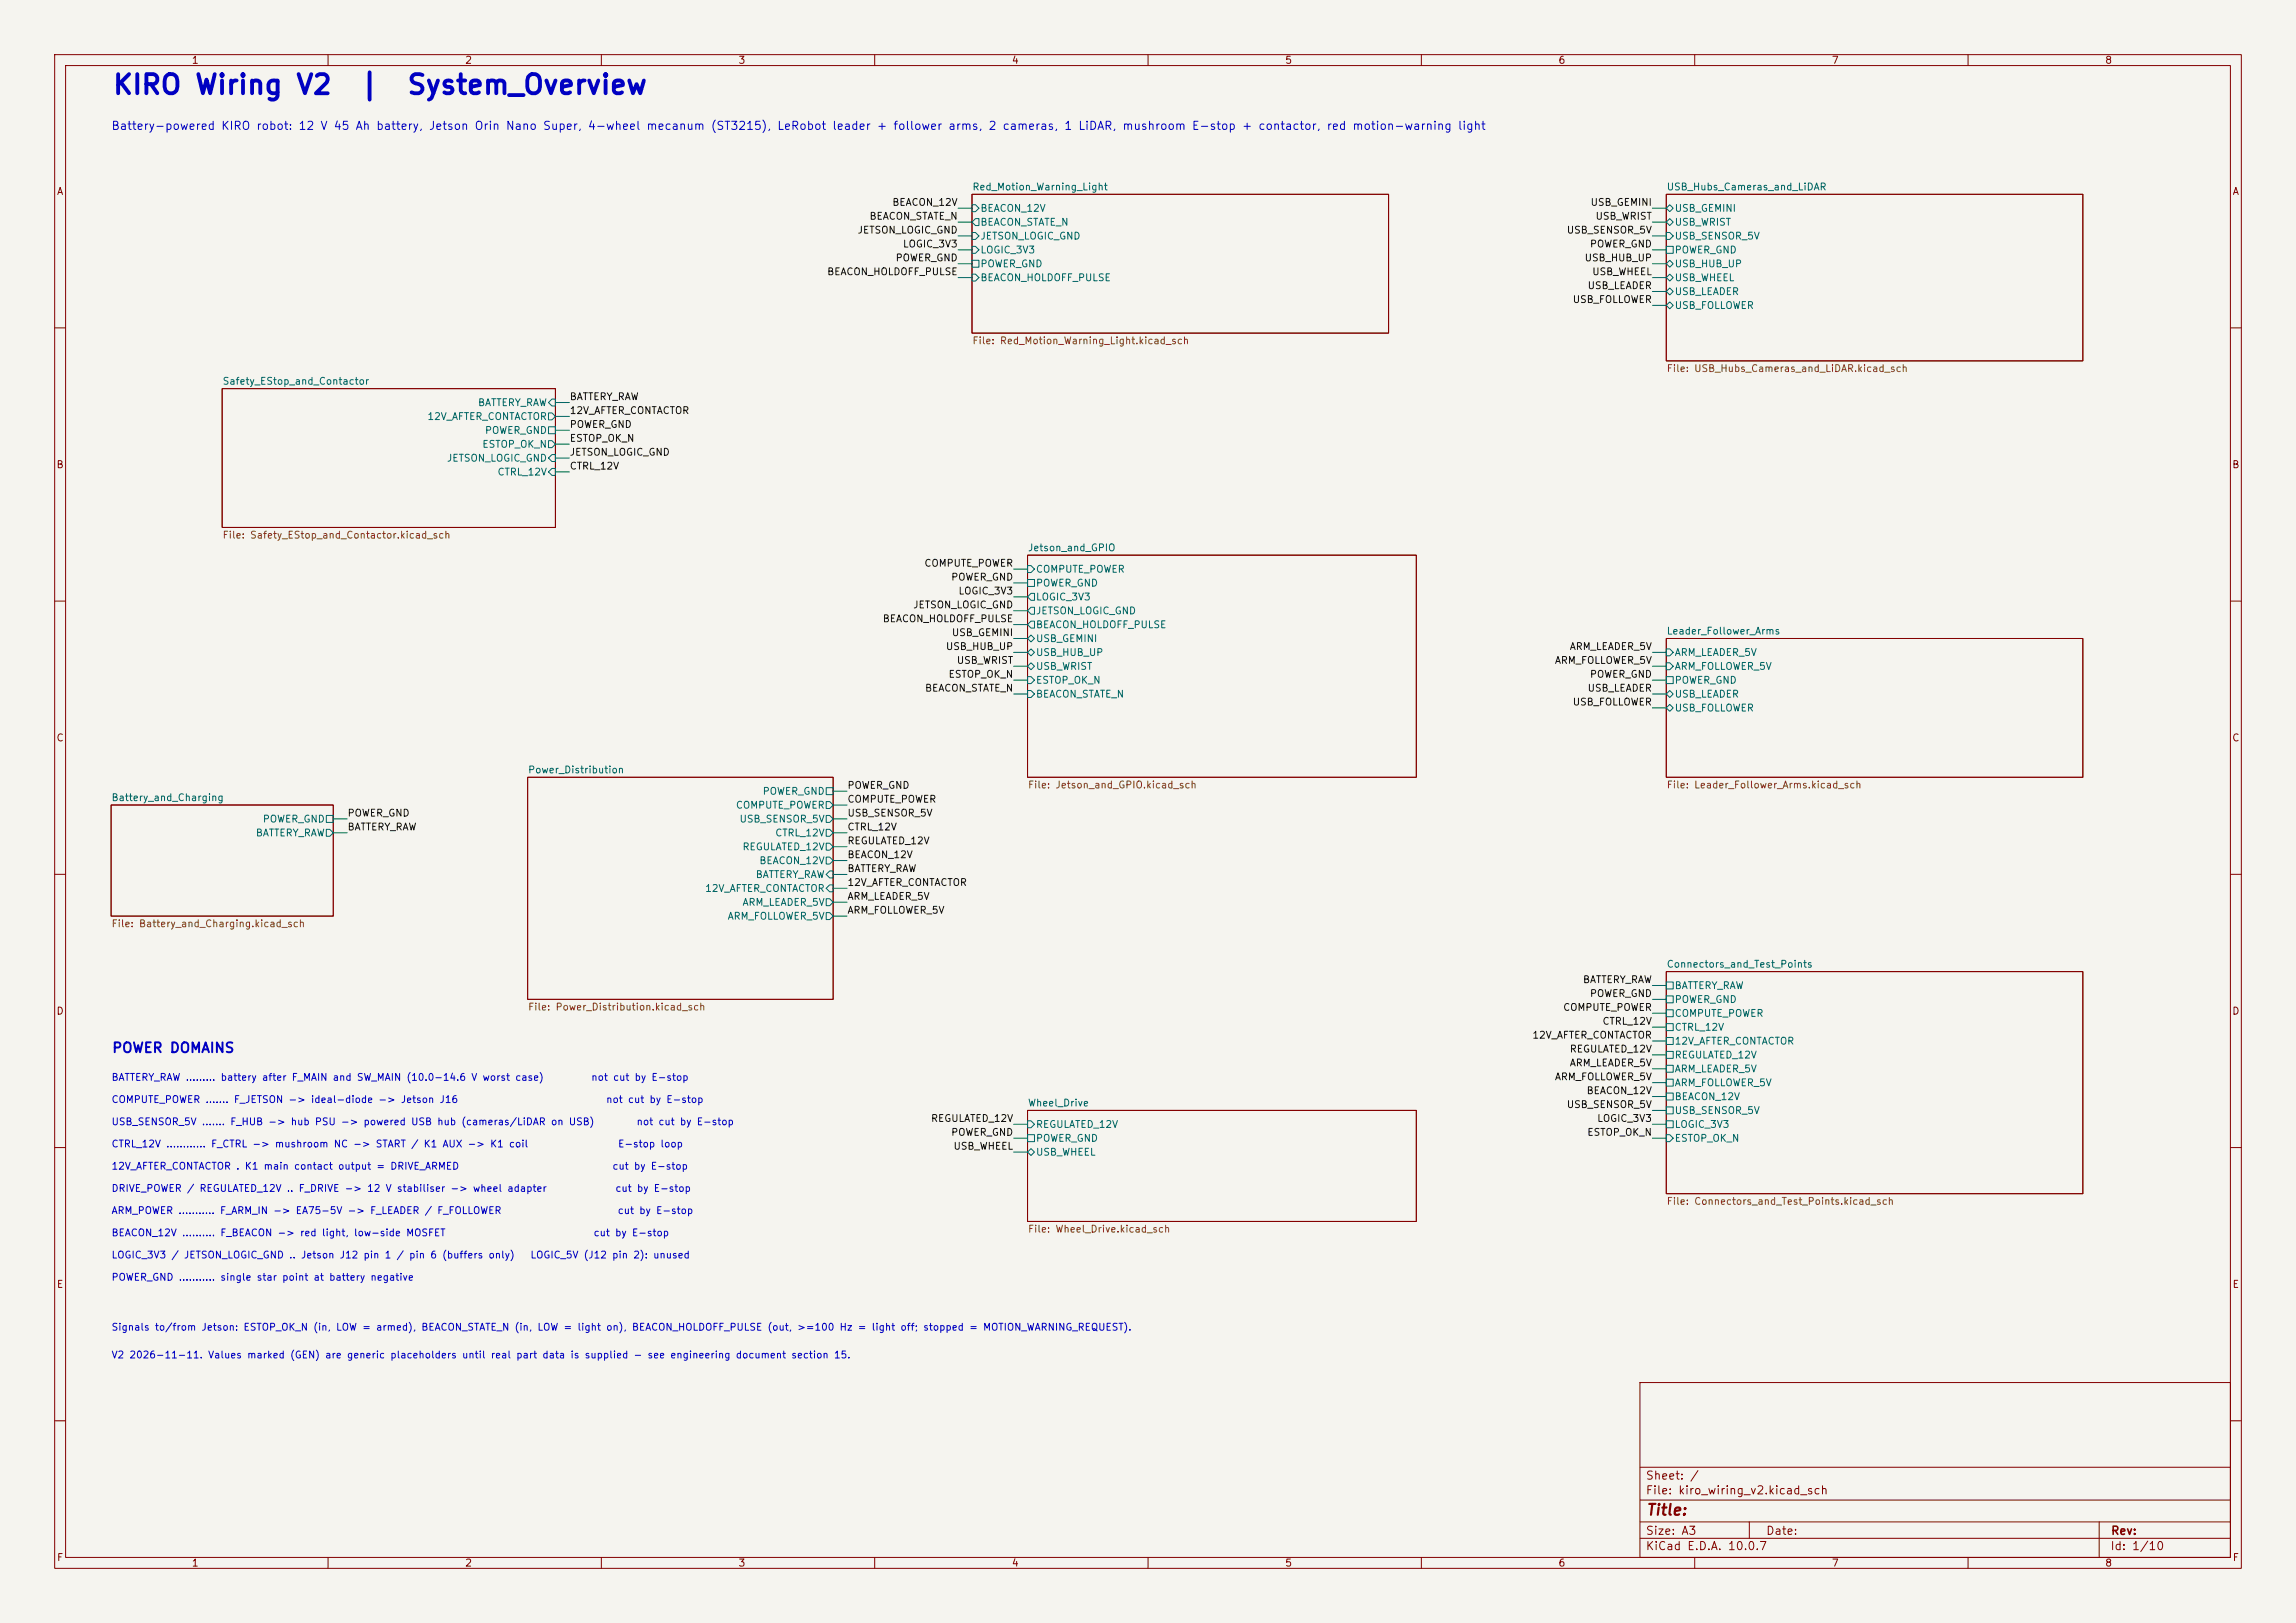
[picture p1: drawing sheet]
<svg xmlns="http://www.w3.org/2000/svg" width="420mm" height="297mm" viewBox="0 0 420 297" stroke-linecap="round" stroke-linejoin="round" font-family="sans-serif">
<defs><g id="words">
<g font-size="3.5" fill="#0000c2">
<text x="20.4" y="18.1">KIRO Wiring V2</text>
<text x="65.6" y="18.1">|</text>
<text x="74.3" y="18.1">System_Overview</text>
</g>
<text font-size="2" fill="#840000" x="301" y="277.8">Title:</text>
<text font-size="1.8" fill="#0000c2" x="20.4" y="193.1">POWER DOMAINS</text>
<text font-size="1.5" fill="#0000c2" x="20.3" y="24.1">Battery-powered KIRO robot: 12 V 45 Ah battery, Jetson Orin Nano Super, 4-wheel mecanum (ST3215), LeRobot leader + follower arms, 2 cameras, 1 LiDAR, mushroom E-stop + contactor, red motion-warning light</text>
<g font-size="1.5" fill="#840000">
<text x="300.9" y="273.8">File: kiro_wiring_v2.kicad_sch</text>
<text x="300.9" y="271.1">Sheet: /</text>
<text x="300.9" y="281.2">Size: A3</text>
<text x="322.9" y="281.2">Date:</text>
<text x="386" y="281.2">Rev:</text>
<text x="300.9" y="284">KiCad E.D.A. 10.0.7</text>
<text x="385.9" y="284">Id: 1/10</text>
</g>
<g font-size="1.3" fill="#840000">
<text x="35" y="12">1</text>
<text x="85" y="12">2</text>
<text x="135" y="12">3</text>
<text x="185" y="12">4</text>
<text x="235" y="12">5</text>
<text x="285" y="12">6</text>
<text x="335" y="12">7</text>
<text x="385" y="12">8</text>
<text x="10.3" y="36">A</text>
<text x="408.3" y="36">A</text>
<text x="10.2" y="86">B</text>
<text x="408.2" y="86">B</text>
<text x="10.2" y="136">C</text>
<text x="408.2" y="136">C</text>
<text x="10.2" y="186">D</text>
<text x="408.2" y="186">D</text>
<text x="10.3" y="236">E</text>
<text x="408.3" y="236">E</text>
<text x="10.3" y="286">F</text>
<text x="35" y="287">1</text>
<text x="85" y="287">2</text>
<text x="135" y="287">3</text>
<text x="185" y="287">4</text>
<text x="235" y="287">5</text>
<text x="285" y="287">6</text>
<text x="335" y="287">7</text>
<text x="385" y="287">8</text>
<text x="408.3" y="286">F</text>
</g>
<g font-size="1.3" fill="#006464">
<text x="177.8" y="35.1">Red_Motion_Warning_Light</text>
<text x="304.8" y="35.1">USB_Hubs_Cameras_and_LiDAR</text>
<text x="179.2" y="39.1">BEACON_12V</text>
<text x="179.2" y="41.6">BEACON_STATE_N</text>
<text x="306.2" y="39.1">USB_GEMINI</text>
<text x="306.2" y="41.6">USB_WRIST</text>
<text x="179.2" y="44.1">JETSON_LOGIC_GND</text>
<text x="179.2" y="46.7">LOGIC_3V3</text>
<text x="306.2" y="44.1">USB_SENSOR_5V</text>
<text x="306.2" y="46.7">POWER_GND</text>
<text x="179.2" y="49.2">POWER_GND</text>
<text x="179.2" y="51.8">BEACON_HOLDOFF_PULSE</text>
<text x="306.2" y="49.2">USB_HUB_UP</text>
<text x="306.2" y="51.8">USB_WHEEL</text>
<text x="306.2" y="54.3">USB_LEADER</text>
<text x="306.2" y="56.8">USB_FOLLOWER</text>
<text x="40.6" y="70.7">Safety_EStop_and_Contactor</text>
<text x="78.1" y="77.2">12V_AFTER_CONTACTOR</text>
<text x="87.3" y="74.6">BATTERY_RAW</text>
<text x="88.1" y="82.2">ESTOP_OK_N</text>
<text x="88.6" y="79.7">POWER_GND</text>
<text x="81.6" y="84.8">JETSON_LOGIC_GND</text>
<text x="90.9" y="87.3">CTRL_12V</text>
<text x="187.9" y="101.2">Jetson_and_GPIO</text>
<text x="189.4" y="105.1">COMPUTE_POWER</text>
<text x="189.4" y="107.6">POWER_GND</text>
<text x="189.4" y="110.2">LOGIC_3V3</text>
<text x="189.4" y="112.7">JETSON_LOGIC_GND</text>
<text x="189.4" y="115.3">BEACON_HOLDOFF_PULSE</text>
<text x="189.4" y="117.8">USB_GEMINI</text>
<text x="304.8" y="116.4">Leader_Follower_Arms</text>
<text x="189.4" y="120.3">USB_HUB_UP</text>
<text x="189.4" y="122.9">USB_WRIST</text>
<text x="189.4" y="125.4">ESTOP_OK_N</text>
<text x="306.2" y="120.3">ARM_LEADER_5V</text>
<text x="306.2" y="122.9">ARM_FOLLOWER_5V</text>
<text x="306.2" y="125.4">POWER_GND</text>
<text x="189.4" y="128">BEACON_STATE_N</text>
<text x="306.2" y="128">USB_LEADER</text>
<text x="306.2" y="130.5">USB_FOLLOWER</text>
<text x="96.5" y="141.8">Power_Distribution</text>
<text x="20.3" y="146.9">Battery_and_Charging</text>
<text x="134.5" y="148.3">COMPUTE_POWER</text>
<text x="139.4" y="145.7">POWER_GND</text>
<text x="46.7" y="153.4">BATTERY_RAW</text>
<text x="48" y="150.8">POWER_GND</text>
<text x="135.2" y="150.8">USB_SENSOR_5V</text>
<text x="135.7" y="155.9">REGULATED_12V</text>
<text x="141.7" y="153.4">CTRL_12V</text>
<text x="138.1" y="161">BATTERY_RAW</text>
<text x="138.8" y="158.4">BEACON_12V</text>
<text x="128.9" y="163.5">12V_AFTER_CONTACTOR</text>
<text x="135.7" y="166.1">ARM_LEADER_5V</text>
<text x="133" y="168.6">ARM_FOLLOWER_5V</text>
<text x="304.8" y="177.4">Connectors_and_Test_Points</text>
<text x="306.2" y="181.3">BATTERY_RAW</text>
<text x="306.2" y="183.8">POWER_GND</text>
<text x="306.2" y="186.4">COMPUTE_POWER</text>
<text x="306.2" y="188.9">CTRL_12V</text>
<text x="306.2" y="191.5">12V_AFTER_CONTACTOR</text>
<text x="306.2" y="194">REGULATED_12V</text>
<text x="306.2" y="196.5">ARM_LEADER_5V</text>
<text x="187.9" y="202.8">Wheel_Drive</text>
<text x="306.2" y="199.1">ARM_FOLLOWER_5V</text>
<text x="306.2" y="201.6">BEACON_12V</text>
<text x="189.4" y="206.7">REGULATED_12V</text>
<text x="189.4" y="209.2">POWER_GND</text>
<text x="306.2" y="204.2">USB_SENSOR_5V</text>
<text x="306.2" y="206.7">LOGIC_3V3</text>
<text x="306.2" y="209.2">ESTOP_OK_N</text>
<text x="189.4" y="211.8">USB_WHEEL</text>
</g>
<g font-size="1.3" fill="#0f0f0f">
<text x="158.9" y="40.5">BEACON_STATE_N</text>
<text x="163.1" y="38">BEACON_12V</text>
<text x="290.8" y="38">USB_GEMINI</text>
<text x="291.8" y="40.5">USB_WRIST</text>
<text x="156.8" y="43.1">JETSON_LOGIC_GND</text>
<text x="165.1" y="45.6">LOGIC_3V3</text>
<text x="286.5" y="43.1">USB_SENSOR_5V</text>
<text x="290.7" y="45.6">POWER_GND</text>
<text x="151.2" y="50.7">BEACON_HOLDOFF_PULSE</text>
<text x="163.7" y="48.1">POWER_GND</text>
<text x="289.8" y="48.1">USB_HUB_UP</text>
<text x="290.3" y="53.2">USB_LEADER</text>
<text x="291.1" y="50.7">USB_WHEEL</text>
<text x="287.6" y="55.8">USB_FOLLOWER</text>
<text x="104.1" y="73.5">BATTERY_RAW</text>
<text x="104.1" y="76.1">12V_AFTER_CONTACTOR</text>
<text x="104.1" y="78.6">POWER_GND</text>
<text x="104.1" y="81.2">ESTOP_OK_N</text>
<text x="104.1" y="83.7">JETSON_LOGIC_GND</text>
<text x="104.1" y="86.2">CTRL_12V</text>
<text x="169" y="104">COMPUTE_POWER</text>
<text x="173.9" y="106.6">POWER_GND</text>
<text x="166.9" y="111.6">JETSON_LOGIC_GND</text>
<text x="175.2" y="109.1">LOGIC_3V3</text>
<text x="161.4" y="114.2">BEACON_HOLDOFF_PULSE</text>
<text x="172.9" y="119.3">USB_HUB_UP</text>
<text x="174" y="116.7">USB_GEMINI</text>
<text x="287" y="119.3">ARM_LEADER_5V</text>
<text x="173.4" y="124.3">ESTOP_OK_N</text>
<text x="174.9" y="121.8">USB_WRIST</text>
<text x="284.3" y="121.8">ARM_FOLLOWER_5V</text>
<text x="290.7" y="124.3">POWER_GND</text>
<text x="169.1" y="126.9">BEACON_STATE_N</text>
<text x="287.6" y="129.4">USB_FOLLOWER</text>
<text x="290.3" y="126.9">USB_LEADER</text>
<text x="63.5" y="149.7">POWER_GND</text>
<text x="154.9" y="144.7">POWER_GND</text>
<text x="154.9" y="149.7">USB_SENSOR_5V</text>
<text x="154.9" y="147.2">COMPUTE_POWER</text>
<text x="63.5" y="152.3">BATTERY_RAW</text>
<text x="154.9" y="152.3">CTRL_12V</text>
<text x="154.9" y="154.8">REGULATED_12V</text>
<text x="154.9" y="157.4">BEACON_12V</text>
<text x="154.9" y="159.9">BATTERY_RAW</text>
<text x="154.9" y="165">ARM_LEADER_5V</text>
<text x="154.9" y="167.5">ARM_FOLLOWER_5V</text>
<text x="154.9" y="162.4">12V_AFTER_CONTACTOR</text>
<text x="285.8" y="185.3">COMPUTE_POWER</text>
<text x="289.5" y="180.2">BATTERY_RAW</text>
<text x="290.7" y="182.8">POWER_GND</text>
<text x="280.2" y="190.4">12V_AFTER_CONTACTOR</text>
<text x="293" y="187.8">CTRL_12V</text>
<text x="284.3" y="198">ARM_FOLLOWER_5V</text>
<text x="287" y="192.9">REGULATED_12V</text>
<text x="287" y="195.5">ARM_LEADER_5V</text>
<text x="286.5" y="203.1">USB_SENSOR_5V</text>
<text x="290.1" y="200.5">BEACON_12V</text>
<text x="170.2" y="205.6">REGULATED_12V</text>
<text x="173.9" y="208.2">POWER_GND</text>
<text x="290.2" y="208.2">ESTOP_OK_N</text>
<text x="292.1" y="205.6">LOGIC_3V3</text>
<text x="174.3" y="210.7">USB_WHEEL</text>
</g>
<g font-size="1.3" fill="#725600">
<text x="177.8" y="63.3">File: Red_Motion_Warning_Light.kicad_sch</text>
<text x="304.8" y="68.4">File: USB_Hubs_Cameras_and_LiDAR.kicad_sch</text>
<text x="40.6" y="98.9">File: Safety_EStop_and_Contactor.kicad_sch</text>
<text x="187.9" y="144.6">File: Jetson_and_GPIO.kicad_sch</text>
<text x="304.8" y="144.6">File: Leader_Follower_Arms.kicad_sch</text>
<text x="20.3" y="170">File: Battery_and_Charging.kicad_sch</text>
<text x="96.5" y="185.2">File: Power_Distribution.kicad_sch</text>
<text x="304.8" y="220.8">File: Connectors_and_Test_Points.kicad_sch</text>
<text x="187.9" y="225.9">File: Wheel_Drive.kicad_sch</text>
</g>
<g font-size="1.3" fill="#0000c2">
<text x="20.3" y="198.1">BATTERY_RAW ......... battery after F_MAIN and SW_MAIN (10.0-14.6 V worst case)</text>
<text x="20.3" y="202.2">COMPUTE_POWER ....... F_JETSON -&gt; ideal-diode -&gt; Jetson J16</text>
<text x="108" y="198.1">not cut by E-stop</text>
<text x="110.8" y="202.2">not cut by E-stop</text>
<text x="20.3" y="206.2">USB_SENSOR_5V ....... F_HUB -&gt; hub PSU -&gt; powered USB hub (cameras/LiDAR on USB)</text>
<text x="116.3" y="206.2">not cut by E-stop</text>
<text x="20.3" y="210.3">CTRL_12V ............ F_CTRL -&gt; mushroom NC -&gt; START / K1 AUX -&gt; K1 coil</text>
<text x="20.3" y="214.4">12V_AFTER_CONTACTOR . K1 main contact output = DRIVE_ARMED</text>
<text x="111.9" y="214.4">cut by E-stop</text>
<text x="112.9" y="210.3">E-stop loop</text>
<text x="20.3" y="218.4">DRIVE_POWER / REGULATED_12V .. F_DRIVE -&gt; 12 V stabiliser -&gt; wheel adapter</text>
<text x="112.5" y="218.4">cut by E-stop</text>
<text x="20.3" y="222.5">ARM_POWER ........... F_ARM_IN -&gt; EA75-5V -&gt; F_LEADER / F_FOLLOWER</text>
<text x="20.3" y="226.5">BEACON_12V .......... F_BEACON -&gt; red light, low-side MOSFET</text>
<text x="108.5" y="226.5">cut by E-stop</text>
<text x="112.9" y="222.5">cut by E-stop</text>
<text x="20.3" y="230.6">LOGIC_3V3 / JETSON_LOGIC_GND .. Jetson J12 pin 1 / pin 6 (buffers only)</text>
<text x="96.9" y="230.6">LOGIC_5V (J12 pin 2): unused</text>
<text x="20.3" y="234.7">POWER_GND ........... single star point at battery negative</text>
<text x="20.3" y="243.8">Signals to/from Jetson: ESTOP_OK_N (in, LOW = armed), BEACON_STATE_N (in, LOW = light on), BEACON_HOLDOFF_PULSE (out, &gt;=100 Hz = light off; stopped = MOTION_WARNING_REQUEST).</text>
<text x="20.3" y="248.9">V2 2026-11-11. Values marked (GEN) are generic placeholders until real part data is supplied - see engineering document section 15.</text>
</g>
</g></defs>
<path d="M0 0h420v297h-420z" fill="#f5f4ef" stroke="#f5f4ef" stroke-width=".18"/>
<g fill="none" stroke="#840000" stroke-width=".18">
<path d="M10 10h400v277h-400zM12 12h396v273h-396zM60 10v2M110 10v2M160 10v2M210 10v2M260 10v2M310 10v2M360 10v2M177.8 35.6h76.2v25.4h-76.2zM304.8 35.6h76.2v30.4h-76.2zM10 60h2"/>
<path d="M40.6 71.1h61v25.4h-61zM408 60h2M10 110h2M188 101.6h71.1v40.6h-71.1zM304.8 116.8h76.2v25.4h-76.2zM408 110h2M10 160h2M20.3 147.3h40.7v20.3h-40.7zM96.5 142.2h55.9v40.7h-55.9zM408 160h2M304.8 177.8h76.2v40.6h-76.2zM10 210h2"/>
<path d="M188 203.2h71.1v20.3h-71.1zM408 210h2M300 253h108v32h-108zM10 260h2M300 278.5h108M300 274.5h108M300 268.5h108M320 278.5v3M384 278.5v6.5M408 260h2M60 285v2M110 285v2"/>
<path d="M160 285v2M210 285v2M260 285v2M300 281.5h108M310 285v2M360 285v2"/>
</g>
<g fill="none" stroke="#006464" stroke-width=".18">
<path d="M177.8 37.5h.6l.7 .6-.7 .6h-.6zM304.8 38.1l.6-.6 .7 .6-.7 .6zM177.8 40.6l.6-.6h.7v1.3h-.7zM177.8 42.5h.6l.7 .7-.7 .6h-.6zM177.8 45.1h.6l.7 .6-.7 .7h-.6zM177.8 47.6h1.3v1.3h-1.3zM177.8 50.2h.6l.7 .6-.7 .6h-.6zM304.8 40.6l.6-.6 .7 .6-.7 .7zM304.8 42.5h.6l.7 .7-.7 .6h-.6zM304.8 45.1h1.3v1.3h-1.3zM304.8 48.3l.6-.7 .7 .7-.7 .6zM304.8 50.8l.6-.6 .7 .6-.7 .6z"/>
<path d="M304.8 53.3l.6-.6 .7 .6-.7 .7zM304.8 55.9l.6-.7 .7 .7-.7 .6zM100.3 75.6h.7l.6 .6-.6 .6h-.7zM100.3 78.1h1.3v1.3h-1.3zM101 73h.6v1.3h-.6l-.7-.6zM100.3 80.6h.7l.6 .7-.6 .6h-.7zM101 83.2h.6v1.3h-.6l-.7-.7zM101 85.7h.6v1.3h-.6l-.7-.6zM188 103.5h.6l.6 .6-.6 .7h-.6zM188 106h1.2v1.3h-1.2zM188 116.8l.6-.6 .6 .6-.6 .7zM188 119.4l.6-.7 .6 .7-.6 .6z"/>
<path d="M188.6 108.6h.6v1.3h-.6l-.6-.7zM188.6 111.1h.6v1.3h-.6l-.6-.6zM188.6 113.7h.6v1.2h-.6l-.6-.6zM304.8 118.7h.6l.7 .7-.7 .6h-.6zM188 121.9l.6-.6 .6 .6-.6 .7zM188 123.8h.6l.6 .7-.6 .6h-.6zM188 126.4h.6l.6 .6-.6 .6h-.6zM304.8 121.3h.6l.7 .6-.7 .7h-.6zM304.8 123.8h1.3v1.3h-1.3zM304.8 127l.6-.6 .7 .6-.7 .6zM304.8 129.5l.6-.6 .7 .6-.7 .7zM59.7 149.2h1.3v1.3h-1.3z"/>
<path d="M59.7 151.8h.6l.7 .6-.7 .6h-.6zM151.1 144.1h1.3v1.3h-1.3zM151.1 146.7h.7l.6 .6-.6 .7h-.7zM151.1 149.2h.7l.6 .7-.6 .6h-.7zM151.1 151.8h.7l.6 .6-.6 .6h-.7zM151.1 154.3h.7l.6 .6-.6 .7h-.7zM151.1 156.8h.7l.6 .7-.6 .6h-.7zM151.8 159.4h.6v1.3h-.6l-.7-.7zM151.1 164.5h.7l.6 .6-.6 .6h-.7zM151.1 167h.7l.6 .6-.6 .7h-.7zM151.8 161.9h.6v1.3h-.6l-.7-.6zM304.8 179.7h1.3v1.3h-1.3z"/>
<path d="M304.8 182.2h1.3v1.3h-1.3zM304.8 184.8h1.3v1.3h-1.3zM304.8 187.3h1.3v1.3h-1.3zM304.8 189.9h1.3v1.2h-1.3zM304.8 192.4h1.3v1.3h-1.3zM304.8 194.9h1.3v1.3h-1.3zM304.8 197.5h1.3v1.3h-1.3zM188 205.1h.6l.6 .6-.6 .7h-.6zM188 207.6h1.2v1.3h-1.2zM188 210.8l.6-.6 .6 .6-.6 .7zM304.8 200h1.3v1.3h-1.3zM304.8 202.6h1.3v1.2h-1.3z"/>
<path d="M304.8 205.1h1.3v1.3h-1.3zM304.8 207.6h.6l.7 .7-.7 .6h-.6z"/>
</g>
<g fill="none" stroke="#009600" stroke-width=".18">
<path d="M175.3 38.1h2.5M302.3 38.1h2.5M175.3 45.7h2.5M175.3 48.3h2.5M175.3 50.8h2.5M175.3 40.6h2.5M175.3 43.2h2.5M302.3 45.7h2.5M302.3 48.3h2.5M302.3 50.8h2.5M302.3 53.3h2.5M302.3 55.9h2.5"/>
<path d="M302.3 40.6h2.5M302.3 43.2h2.5M101.6 73.7h2.5M101.6 76.2h2.5M101.6 78.7h2.5M101.6 81.3h2.5M101.6 83.8h2.5M101.6 86.4h2.5M185.4 104.1h2.6M185.4 106.7h2.6M185.4 109.2h2.6M185.4 111.8h2.6"/>
<path d="M185.4 114.3h2.6M185.4 116.8h2.6M185.4 119.4h2.6M302.3 119.4h2.5M185.4 121.9h2.6M185.4 124.5h2.6M185.4 127h2.6M302.3 121.9h2.5M302.3 124.5h2.5M302.3 127h2.5M302.3 129.5h2.5M61 149.9h2.5"/>
<path d="M61 152.4h2.5M152.4 157.5h2.5M152.4 144.8h2.5M152.4 147.3h2.5M152.4 154.9h2.5M152.4 149.9h2.5M152.4 152.4h2.5M152.4 160h2.5M152.4 162.6h2.5M152.4 165.1h2.5M152.4 167.6h2.5M302.3 180.3h2.5"/>
<path d="M302.3 182.9h2.5M302.3 185.4h2.5M302.3 188h2.5M302.3 190.5h2.5M302.3 193h2.5M302.3 195.6h2.5M302.3 198.1h2.5M185.4 208.3h2.6M185.4 205.7h2.6M185.4 210.8h2.6M302.3 208.3h2.5M302.3 205.7h2.5"/>
<path d="M302.3 200.7h2.5M302.3 203.2h2.5"/>
</g>
<use href="#words"/>
</svg>
